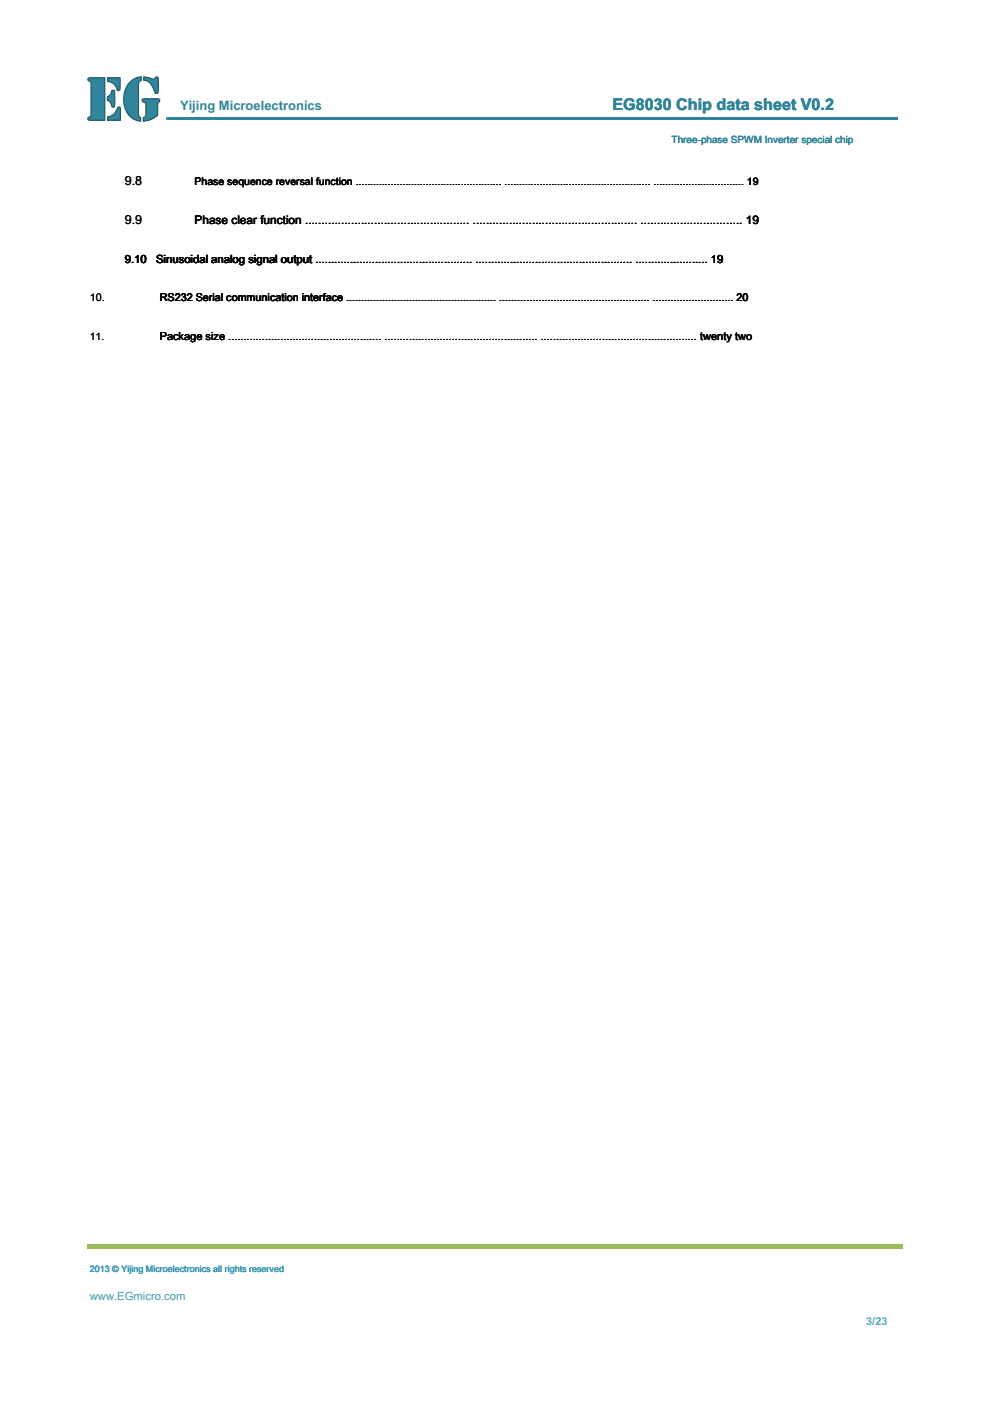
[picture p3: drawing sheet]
<svg xmlns="http://www.w3.org/2000/svg" width="210mm" height="297mm" viewBox="0 0 210 297" stroke-linecap="round" stroke-linejoin="round" font-family="sans-serif">
<defs><g id="words">
<text font-size="3.4" fill="#31859b" x="129.9" y="23.3">EG8030 Chip data sheet V0.2</text>
<text font-size="2.8" fill="#31859b" x="38.2" y="23.3">Yijing Microelectronics</text>
<g font-size="2.7">
<text x="26.5" y="39.2">9.8</text>
<text x="26.5" y="47.4">9.9</text>
</g>
<text font-size="2.5" x="41.3" y="47.4">Phase clear function .................................................. .................................................. ............................... 19</text>
<g font-size="2.4">
<text x="26.5" y="55.7">9.10</text>
<text x="33.1" y="55.7">Sinusoidal analog signal output .................................................. .................................................. ....................... 19</text>
<text x="33.1" y="55.7">Sinusoidal analog signal output .................................................. .................................................. .......................</text>
</g>
<text font-size="2.4" fill="#399ab5" x="19" y="275.5">www.EGmicro.com</text>
<g font-size="2.3">
<text x="19.1" y="63.9">10.</text>
<text x="33.9" y="63.9">RS232 Serial communication interface .................................................. .................................................. ........................... 20</text>
<text x="33.9" y="72.2">Package size .................................................. .................................................. ................................................... twenty two</text>
</g>
<text font-size="2.3" fill="#4bacc6" x="183.7" y="281">3/23</text>
<g font-size="2.2">
<text x="41.3" y="39.2">Phase sequence reversal function .................................................. .................................................. ............................... 19</text>
<text x="19.1" y="72.2">11.</text>
</g>
<text font-size="2.1" fill="#31859b" x="142.5" y="30.2">Three-phase SPWM Inverter special chip</text>
<text font-size="1.9" fill="#399ab5" x="19" y="269.7">2013 © Yijing Microelectronics all rights reserved</text>
</g></defs>
<path d="M35.2 24.8h.5v.6h-.5z" fill="#009cc3"/>
<path d="M35.7 24.8h154.7v.6h-154.7z" fill="#31859b"/>
<path d="M18.5 263.7h173v1h-173z" fill="#9bbb59"/>
<path d="M22.8 24.8a2.6 2.6 0 0 0 2.2-2l.4-.1 .1 .2v2.6h-2.7zM30.2 21.1l.3-.2h2.8a.47 .47 0 0 1 .6 .4 .47 .47 0 0 1-.4 .6l-.1 2.5-1.5 1-1.5 .3v-.8l.4-.2 .1-.4-.1-2.5a.74 .74 0 0 1-.6-.7zM23.7 19.2l.5-.1 .1 .6v2.7l-.1 .3-.4-.1a1.63 1.63 0 0 0-1-1.3v-.8a1.71 1.71 0 0 0 .9-1.3zM22.8 16.5h2.7v2.3a.34 .34 0 0 1-.3 .4 .34 .34 0 0 1-.4-.3 2.14 2.14 0 0 0-2-1.6zM18.7 16.7l.4-.2h3.1v9h-3.1a.42 .42 0 0 1-.4-.4 .42 .42 0 0 1 .5-.4l.1-.4v-6.6l-.1-.4-.5-.3zM30.5 16.3l1.4 .3a.66 .66 0 0 0 1.2-.3h.3l.2 .2-.1 3.1-.5 .2-.2-.5a2.68 2.68 0 0 0-2.3-2.3zM27.5 17.5a3.5 3.5 0 0 1 2.5-1.2v.7a.81 .81 0 0 0-.6 1v6.3l.1 .4 .3 .2v.8a4.1 4.1 0 0 1-3.6-4.6 5.3 5.3 0 0 1 1.3-3.6z" fill="#31859c"/>
<path d="M22.7 24.7a3.2 3.2 0 0 0 2.2-2.1h.4l.3 .2v2.8h-2.8l-.1-.1zM22.9 24.8v.7l-.1-.1h2.7l-.1 .1v-2.4v-.3l-.3 .1a2.7 2.7 0 0 1-2.3 2zM30.1 21l.5-.2 3.2 .1 .2 .4-.4 .6v2.5a4.1 4.1 0 0 1-3.3 1.3v-.8l.3-.2 .2-.3v-2.2l-.1-.3-.6-.4zM30.3 21.2v.2l.6 .3 .2 .4-.1 2.5-.3 .3-.3 .2 .1-.2v.8l-.1-.2a4.5 4.5 0 0 0 3-1.2l-.1 .1v-2.4l.4-.5v-.4zM23.7 19.1l.2-.1a.44 .44 0 0 1 .5 .4l.1 2.7-.3 .7h-.5l-.4-1-.6-.4-.1-.9a2.09 2.09 0 0 0 1.1-1.4zM23.9 19.2l-.4 .9-.7 .5 .1-.1v.8l-.1-.1 .6 .3 .4 1 .3 .1 .1-.7v-2.5l-.1-.1zM22.7 16.4h2.9v2.6l-.4 .3-.4-.1a2.4 2.4 0 0 0-2.1-1.9zM22.8 16.6l.1-.1v.8l-.1-.2a2.43 2.43 0 0 1 2.2 2l.3-.1v-2.5l.2 .1zM18.6 16.5l.4-.1h3.2l.2 .1v9l-.2 .1h-3.2l-.5-.2 .1-.5 .5-.3 .1-.2v-6.8l-.1-.2-.5-.3zM18.8 16.7v.3l.5 .2 .1 .4v6.8l-.1 .4-.5 .2v.2l.2 .2h3.2l-.1 .1v-9l.1 .1zM30.4 16.2l1.1 .1 1 .4 .6-.5 .4 .1a7.8 7.8 0 0 1 .1 3.4l-.4 .3-.4-.3a5.6 5.6 0 0 0-1.6-2.4l-.8-.2zM30.5 16.4l.1-.1v.7l-.1-.1a3.1 3.1 0 0 1 2.5 2.7l.3 .1 .1-.3v-2.9l-.3-.1-.3 .5h-.3zM27.8 17a2.95 2.95 0 0 1 2.2-.8l.1 .8-.5 .4-.1 .6v6.1l.1 .5 .4 .3-.1 .9a3.7 3.7 0 0 1-3.6-3.3 5.6 5.6 0 0 1 1.5-5.5zM27.9 17.2a5.3 5.3 0 0 0 0 7.6l.8 .5 1.1 .2-.1 .2v-.8l.1 .2-.5-.4v-.3l-.1-6.5 .2-.6 .5-.4-.1 .1v-.7l.2 .1a3 3 0 0 0-2.1 .8z" fill="#215968"/>
<use href="#words"/>
</svg>
